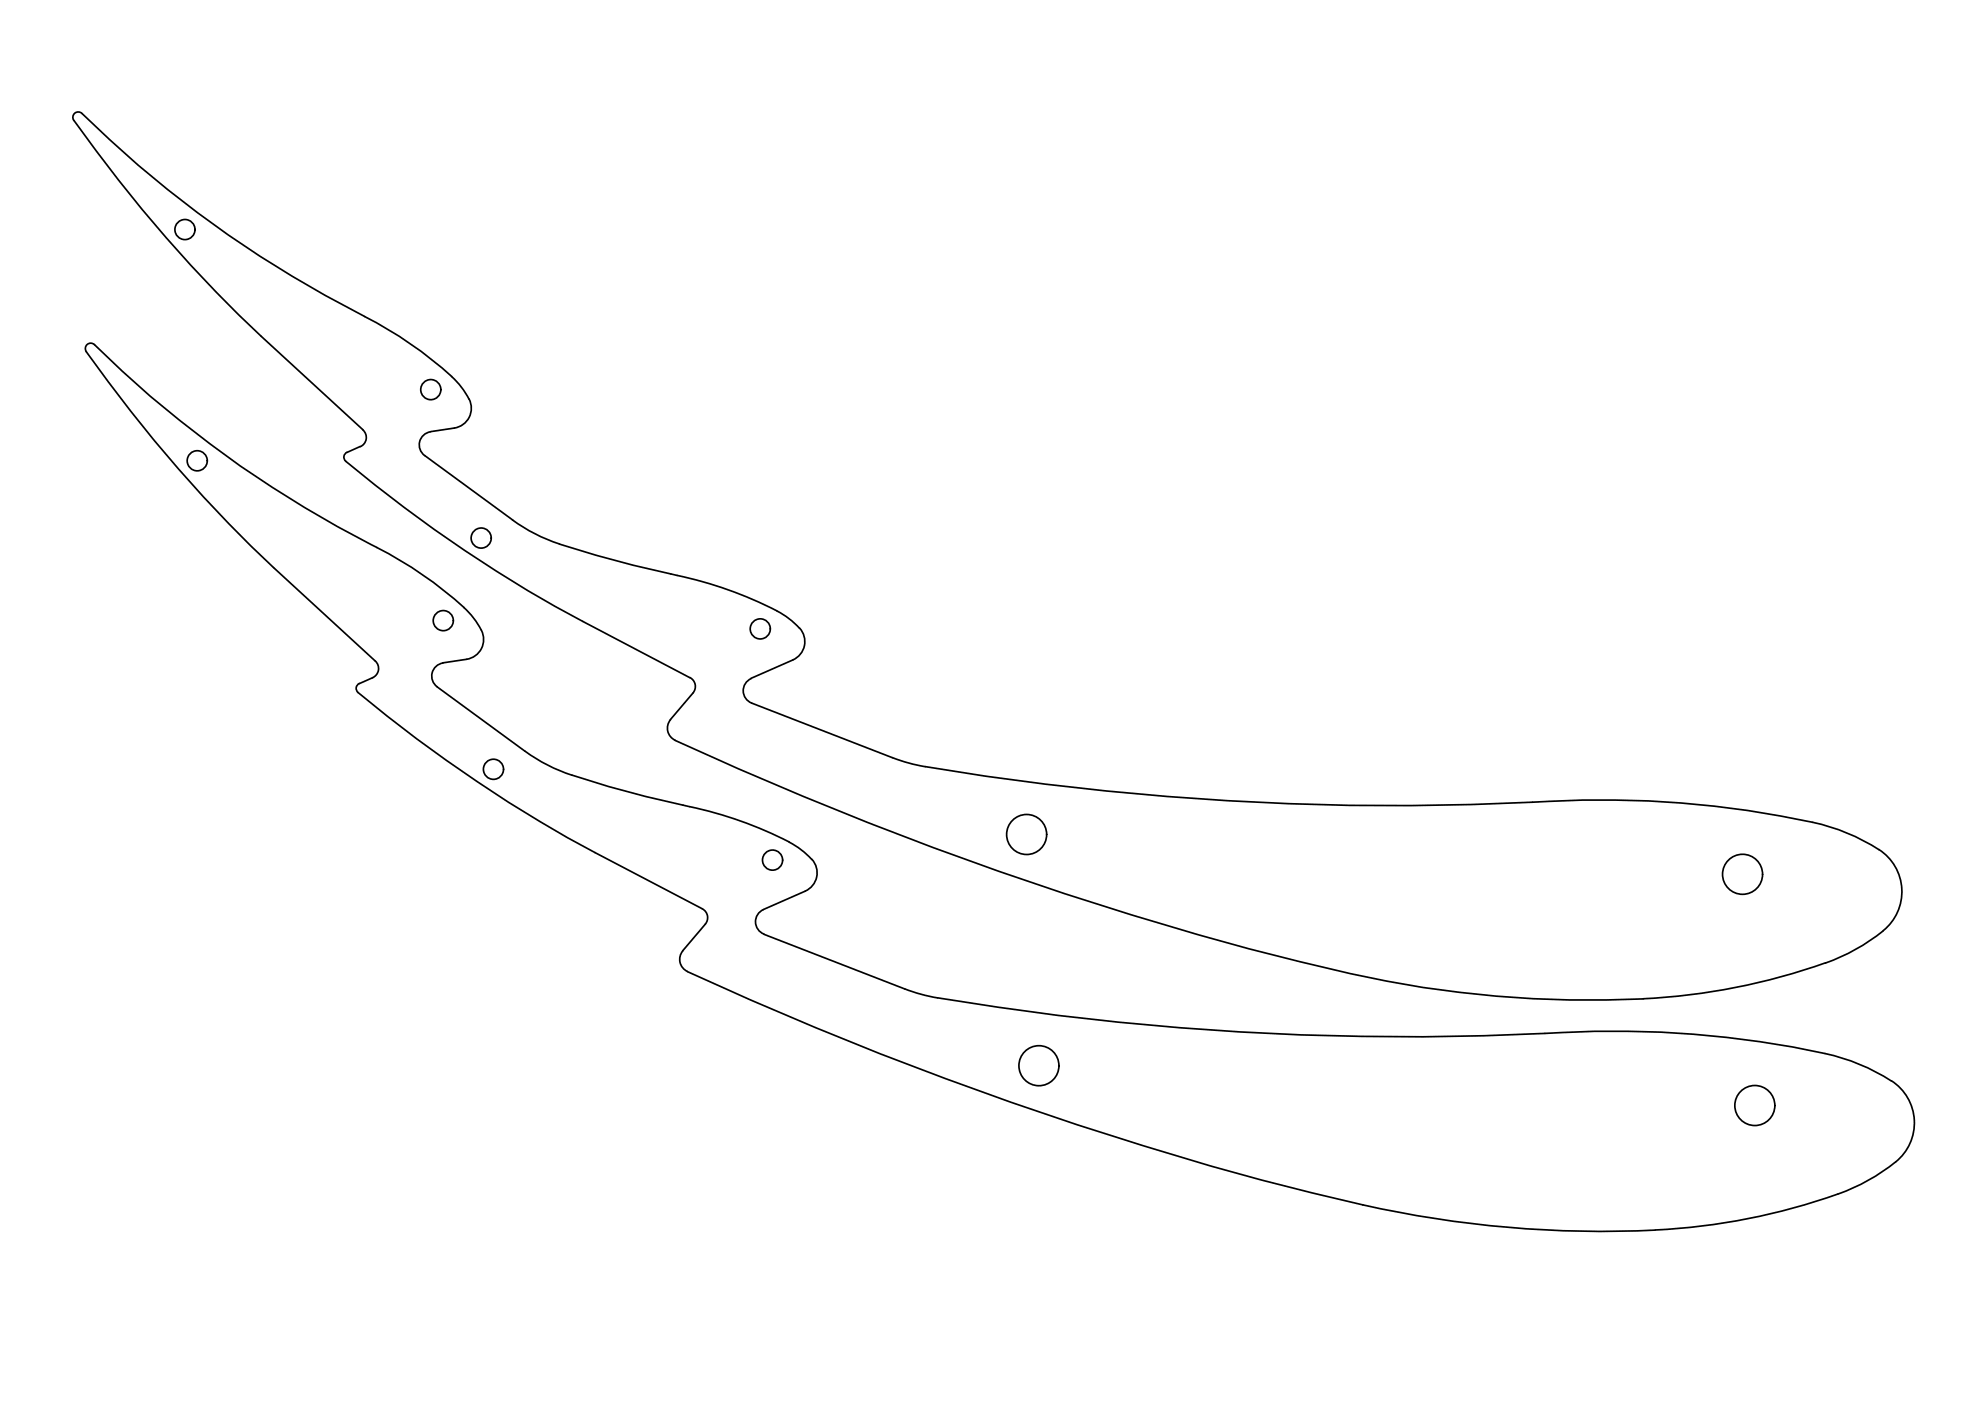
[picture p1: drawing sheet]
<svg xmlns="http://www.w3.org/2000/svg" width="594mm" height="420mm" viewBox="0 0 594 420" stroke-linecap="round" stroke-linejoin="round" font-family="sans-serif">
<!-- layer: Visible (ISO) -->
<g fill="none" stroke="#000" stroke-width=".51">
<path d="M22.2 36.1a428 428 0 0 0 56.2 64.8l30.5 28M24.6 34a1.62 1.62 0 0 0-2.2 0 1.62 1.62 0 0 0-.3 2.1M24.6 34.1a346.2 346.2 0 0 0 88.1 62.6 120 120 0 0 1 22.8 16.2M135.4 112.9a24 24 0 0 1 5.3 6.8M140.7 119.7a6 6 0 0 1-4.4 8.7l-7.2 1.1a4 4 0 0 0-3.3 3 4 4 0 0 0 1.6 4.1l26.3 19.3M104.1 135.6a1.62 1.62 0 0 0-.4 2.8 419.7 419.7 0 0 0 71.1 48l32.1 16.8M108 133.9l-3.9 1.8M108.9 129a3 3 0 0 1-.9 5M153.7 155.9a50 50 0 0 0 14.1 7.2 354.8 354.8 0 0 0 37.1 9.9 120 120 0 0 1 28.1 10.2M112.6 198.3a3 3 0 0 1-.9 4.9M132.8 198.8a4 4 0 0 0-3.2 3 4 4 0 0 0 1.5 4.2M144.3 189a30.7 30.7 0 0 0-9.4-10.5 121.3 121.3 0 0 0-23.6-15.2 344.6 344.6 0 0 1-83.4-60.2 1.64 1.64 0 0 0-1.9 .4 1.64 1.64 0 0 0-.2 2 428 428 0 0 0 56.2 64.7l30.6 28.1"/>
<path d="M144.4 189a6 6 0 0 1-4.4 8.7l-7.2 1.1M233 183.2a24 24 0 0 1 6.8 5.2M239.8 188.4a6 6 0 0 1-2 9.5l-12.6 5.5M107.8 205a1.62 1.62 0 0 0-.4 2.7 430.3 430.3 0 0 0 71 48l32.2 16.8a3 3 0 0 1 .9 4.7l-6.8 8a4 4 0 0 0 1.4 6.1M111.8 203.2l-4 1.8M131.1 206l26.3 19.3a50 50 0 0 0 14.1 7.2 340.9 340.9 0 0 0 35.3 9.4M206.9 203.2a3 3 0 0 1 .9 4.6l-6.8 8a4 4 0 0 0 1.5 6.2M225.3 203.5a4 4 0 0 0-2.4 3.7 4 4 0 0 0 2.5 3.6M225.4 210.9l42.2 16.3 6.8 2.1a845.5 845.5 0 0 0 190.2 11 298.6 298.6 0 0 1 79 6.3M202.4 222a1074.3 1074.3 0 0 0 187.4 66.4 337.7 337.7 0 0 0 103 11.2M206.8 241.9a120 120 0 0 1 29.9 10.6M236.7 252.6a24 24 0 0 1 6.8 5.2"/>
<path d="M243.5 257.7a6 6 0 0 1-2 9.5l-12.6 5.6M543.6 246.6a60 60 0 0 1 19.9 8.2M563.5 254.8a15 15 0 0 1 1.2 24.3M228.9 272.8a4 4 0 0 0-2.3 3.7 4 4 0 0 0 2.5 3.6M564.7 279.2a59.1 59.1 0 0 1-17.3 9.6M206.1 291.4a1088.5 1088.5 0 0 0 187.3 66.3l15.3 3.7M229.1 280.2l42.2 16.4 6.8 2.1a845.5 845.5 0 0 0 190.1 11 289.7 289.7 0 0 1 83.6 7.4 60 60 0 0 1 15.4 7.1M547.5 288.8a191.9 191.9 0 0 1-54.7 10.7M567.2 324.1a15.1 15.1 0 0 1 .2 25.2 59.1 59.1 0 0 1-16.2 8.8M551.1 358.1a191.9 191.9 0 0 1-54.6 10.8M408.7 361.3a327.4 327.4 0 0 0 87.7 7.6"/>
<circle cx="55.5" cy="68.8" r="3"/>
<circle cx="129.2" cy="116.9" r="3"/>
<circle cx="59.2" cy="138.2" r="3"/>
<circle cx="144.3" cy="161.4" r="3"/>
<circle cx="132.9" cy="186.1" r="3"/>
<circle cx="228" cy="188.6" r="3"/>
<circle cx="148" cy="230.7" r="3"/>
<circle cx="231.7" cy="257.9" r="3"/>
<circle cx="307.9" cy="250.3" r="6"/>
<circle cx="522.6" cy="262.2" r="6"/>
<circle cx="311.6" cy="319.6" r="6"/>
<circle cx="526.3" cy="331.5" r="6"/>
</g>
</svg>
